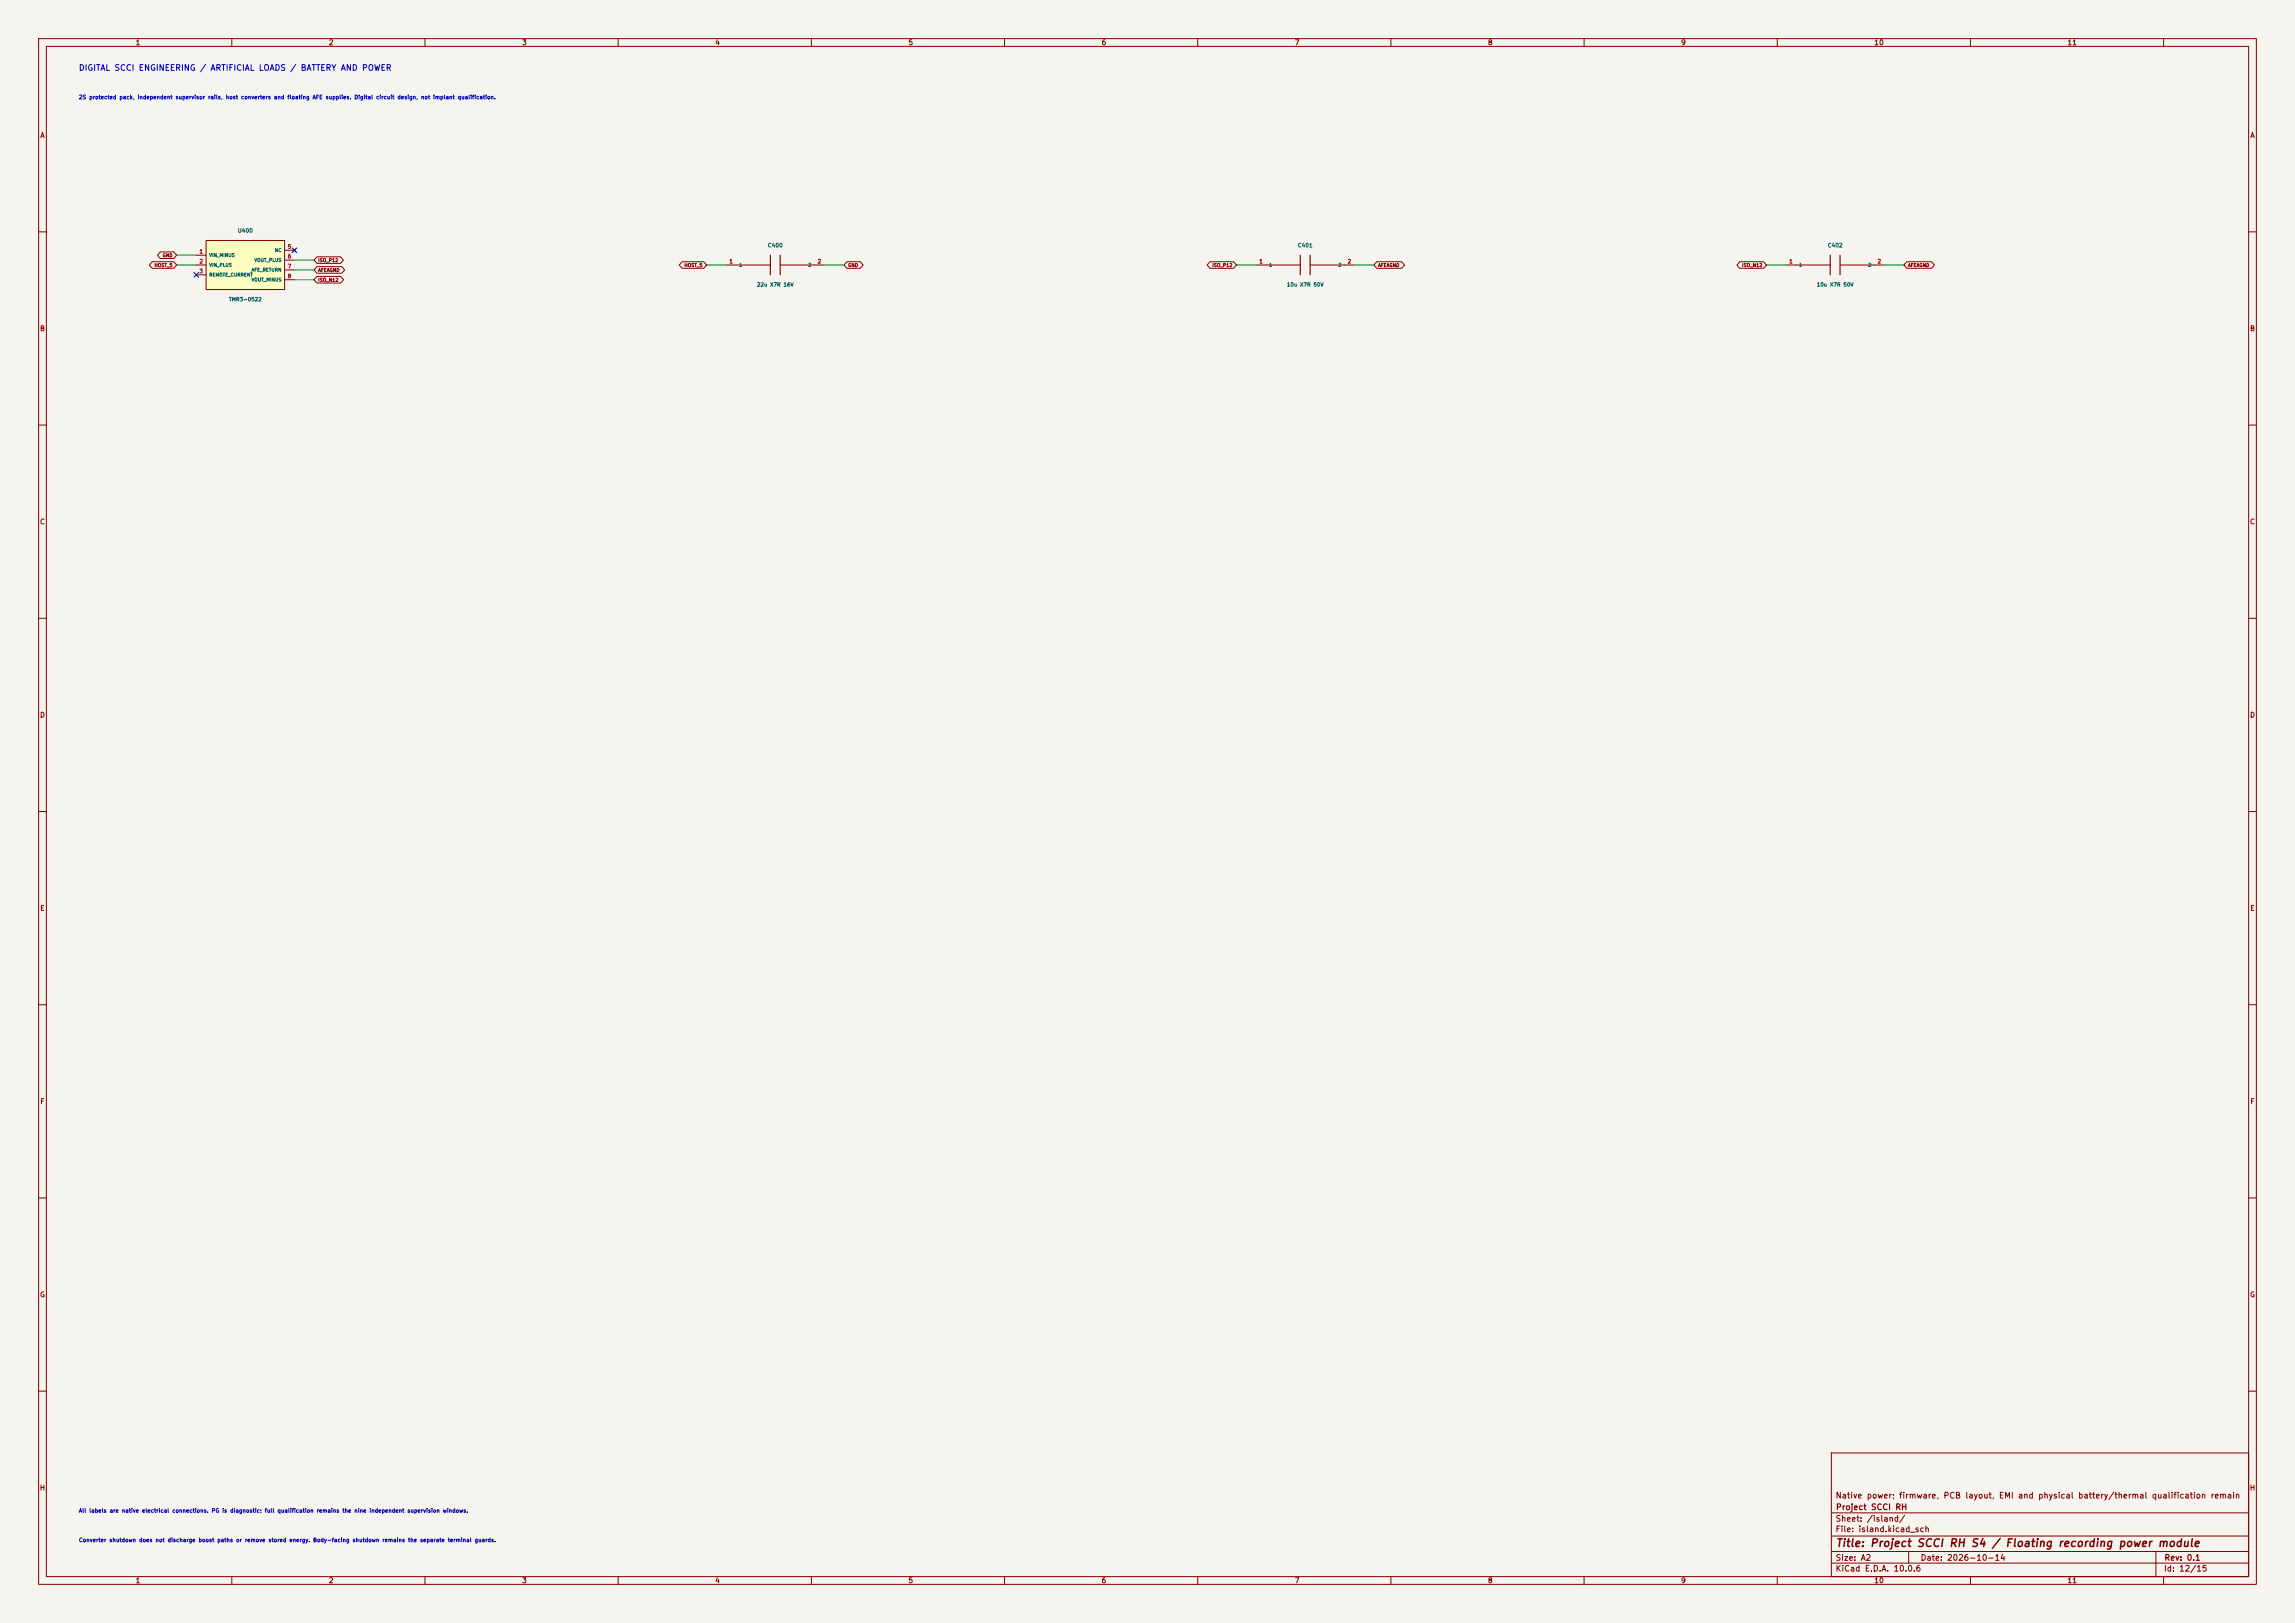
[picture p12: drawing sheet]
<svg xmlns="http://www.w3.org/2000/svg" width="594mm" height="420mm" viewBox="0 0 594 420" stroke-linecap="round" stroke-linejoin="round" font-family="sans-serif">
<defs><g id="words">
<text font-size="2" fill="#840000" x="475" y="400.8">Title: Project SCCI RH S4 / Floating recording power module</text>
<text font-size="1.5" fill="#0000c2" x="20.3" y="18.7">DIGITAL SCCI ENGINEERING / ARTIFICIAL LOADS / BATTERY AND POWER</text>
<g font-size="1.5" fill="#840000">
<text x="475" y="388.1">Native power; firmware, PCB layout, EMI and physical battery/thermal qualification remain</text>
<text x="475" y="394.1">Sheet: /island/</text>
<text x="475.1" y="391.1">Project SCCI RH</text>
<text x="475" y="396.8">File: island.kicad_sch</text>
<text x="475" y="407">KiCad E.D.A. 10.0.6</text>
<text x="475" y="404.2">Size: A2</text>
<text x="497" y="404.2">Date: 2026-10-14</text>
<text x="560" y="407">Id: 12/15</text>
<text x="560.1" y="404.2">Rev: 0.1</text>
</g>
<g font-size="1.3" fill="#840000">
<text x="35" y="12">1</text>
<text x="85" y="12">2</text>
<text x="135" y="12">3</text>
<text x="185" y="12">4</text>
<text x="235" y="12">5</text>
<text x="285" y="12">6</text>
<text x="335" y="12">7</text>
<text x="385" y="12">8</text>
<text x="435" y="12">9</text>
<text x="485" y="12">10</text>
<text x="535" y="12">11</text>
<text x="10.3" y="36">A</text>
<text x="582.3" y="36">A</text>
<text x="10.2" y="86">B</text>
<text x="582.2" y="86">B</text>
<text x="10.2" y="136">C</text>
<text x="582.2" y="136">C</text>
<text x="10.2" y="186">D</text>
<text x="582.2" y="186">D</text>
<text x="10.3" y="236">E</text>
<text x="582.3" y="236">E</text>
<text x="10.3" y="286">F</text>
<text x="582.3" y="286">F</text>
<text x="10.2" y="336">G</text>
<text x="582.2" y="336">G</text>
<text x="10.2" y="386">H</text>
<text x="582.2" y="386">H</text>
<text x="35" y="410">1</text>
<text x="85" y="410">2</text>
<text x="135" y="410">3</text>
<text x="185" y="410">4</text>
<text x="235" y="410">5</text>
<text x="285" y="410">6</text>
<text x="335" y="410">7</text>
<text x="385" y="410">8</text>
<text x="435" y="410">9</text>
<text x="485" y="410">10</text>
<text x="535" y="410">11</text>
</g>
<g font-size="1" fill="#0000c2">
<text x="20.3" y="25.9">2S protected pack, independent supervisor rails, host converters and floating AFE supplies. Digital circuit design, not implant qualification.</text>
<text x="20.3" y="391.7">All labels are native electrical connections. PG is diagnostic; full qualification remains the nine independent supervision windows.</text>
<text x="20.3" y="399.3">Converter shutdown does not discharge boost paths or remove stored energy. Body-facing shutdown remains the separate terminal guards.</text>
</g>
<g font-size="1" fill="#a90000">
<text x="51.5" y="65.9">1</text>
<text x="74.4" y="64.6">5</text>
<text x="51.5" y="68.4">2</text>
<text x="51.5" y="70.9">3</text>
<text x="74.4" y="67.1">6</text>
<text x="74.4" y="69.7">7</text>
<text x="188.7" y="68.4">1</text>
<text x="211.5" y="68.4">2</text>
<text x="325.8" y="68.4">1</text>
<text x="348.7" y="68.4">2</text>
<text x="463" y="68.4">1</text>
<text x="485.8" y="68.4">2</text>
<text x="74.4" y="72.2">8</text>
</g>
<g font-size="1" fill="#006464">
<text x="61.4" y="60.4">U400</text>
<text x="198.6" y="64.3">C400</text>
<text x="335.8" y="64.3">C401</text>
<text x="473" y="64.3">C402</text>
<text x="195.8" y="74.4">22u X7R 16V</text>
<text x="333" y="74.4">10u X7R 50V</text>
<text x="470.1" y="74.4">10u X7R 50V</text>
<text x="59.2" y="78.2">TMR3-0522</text>
</g>
<g font-size=".9" fill="#006464">
<text x="71" y="65.4">NC</text>
<text x="54.1" y="66.7">VIN_MINUS</text>
<text x="54.1" y="69.2">VIN_PLUS</text>
<text x="54.1" y="71.8">REMOTE_CURRENT</text>
<text x="65" y="70.5">AFE_RETURN</text>
<text x="65.7" y="68">VOUT_PLUS</text>
<text x="191.2" y="69.2">1</text>
<text x="209.1" y="69.2">2</text>
<text x="328.4" y="69.2">1</text>
<text x="346.3" y="69.2">2</text>
<text x="465.5" y="69.2">1</text>
<text x="483.4" y="69.2">2</text>
<text x="65" y="73">VOUT_MINUS</text>
</g>
<g font-size=".9" fill="#840000">
<text x="39.9" y="69.3">HOST_5</text>
<text x="42" y="66.7">GND</text>
<text x="82.3" y="68">ISO_P12</text>
<text x="82.3" y="70.6">AFEAGND</text>
<text x="177" y="69.3">HOST_5</text>
<text x="219.4" y="69.3">GND</text>
<text x="313.7" y="69.3">ISO_P12</text>
<text x="356.6" y="69.3">AFEAGND</text>
<text x="450.8" y="69.3">ISO_N12</text>
<text x="493.7" y="69.3">AFEAGND</text>
<text x="82.3" y="73.1">ISO_N12</text>
</g>
</g></defs>
<path d="M0 0h594v420h-594z" fill="#f5f4ef" stroke="#f5f4ef" stroke-width=".26"/>
<g fill="none" stroke="#840000" stroke-width=".26">
<path d="M10 10h574v400h-574zM12 12h570v396h-570zM60 10v2M110 10v2M160 10v2M210 10v2M260 10v2M310 10v2M360 10v2M410 10v2M460 10v2M510 10v2"/>
<path d="M560 10v2M10 60h2M582 60h2M10 110h2M582 110h2M10 160h2M582 160h2M10 210h2M582 210h2M10 260h2M582 260h2M10 310h2"/>
<path d="M582 310h2M10 360h2M474 376h108v32h-108zM582 360h2M474 397.5h108M474 391.5h108M60 408v2M110 408v2M160 408v2M210 408v2M260 408v2M310 408v2"/>
<path d="M360 408v2M410 408v2M460 408v2M474 404.5h108M474 401.5h108M494 401.5v3M510 408v2M558 401.5v6.5M560 408v2"/>
</g>
<path d="M53.3 62.2h20.4v12.7h-20.4z" fill="#ffffc2"/>
<g fill="none" stroke="#840000" stroke-width=".26">
<path d="M39.4 67.7h5.6l.7 .9-.7 .8h-5.6l-.8-.8zM41.5 65.2h3.5l.7 .8-.7 .9h-3.5l-.8-.9zM50.8 66h2.5M50.8 68.6h2.5M50.8 71.1h2.5M53.3 62.2h20.4v12.7h-20.4zM73.7 64.8h2.5M73.7 67.3h2.5M73.7 69.9h2.5M73.7 72.4h2.5M75.8 64.4l.8 .8M76.6 64.4l-.8 .8"/>
<path d="M82 71.5h6.2l.7 .9-.7 .8h-6.2l-.7-.8zM82 66.5h6.1l.8 .8-.8 .9h-6.1l-.7-.9zM82 69h6.5l.7 .9-.7 .8h-6.5l-.7-.8zM176.5 67.7h5.6l.8 .9-.8 .8h-5.6l-.7-.8zM188 68.6h11.4M201.9 68.6h11.5M219.2 67.7h3.5l.7 .9-.7 .8h-3.5l-.8-.8zM313.2 67.7h6.1l.7 .9-.7 .8h-6.1l-.8-.8zM325.1 68.6h11.4M339.1 68.6h11.4M356.3 67.7h6.5l.7 .9-.7 .8h-6.5l-.7-.8zM450.3 67.7h6.2l.7 .9-.7 .8h-6.2l-.7-.8z"/>
<path d="M462.3 68.6h11.4M476.2 68.6h11.5M493.5 67.7h6.4l.8 .9-.8 .8h-6.4l-.7-.8z"/>
</g>
<path d="M199.4 66v5.1M201.9 66v5.1M336.5 66v5.1M339.1 66v5.1M473.7 66v5.1M476.2 66v5.1" fill="none" stroke="#840000" stroke-width=".3"/>
<path d="M45.7 66h5.1M45.7 68.6h5.1M76.2 67.3h5.1M76.2 69.9h5.1M76.2 72.4h5.1M182.9 68.6h5.1M213.4 68.6h5M320 68.6h5.1M350.5 68.6h5.1M457.2 68.6h5.1M487.7 68.6h5.1" fill="none" stroke="#009600" stroke-width=".26"/>
<path d="M50.2 70.5l1.2 1.2M51.4 70.5l-1.2 1.2M75.6 64.2l1.2 1.2M76.8 64.2l-1.2 1.2" fill="none" stroke="#000084" stroke-width=".26"/>
<use href="#words"/>
</svg>
